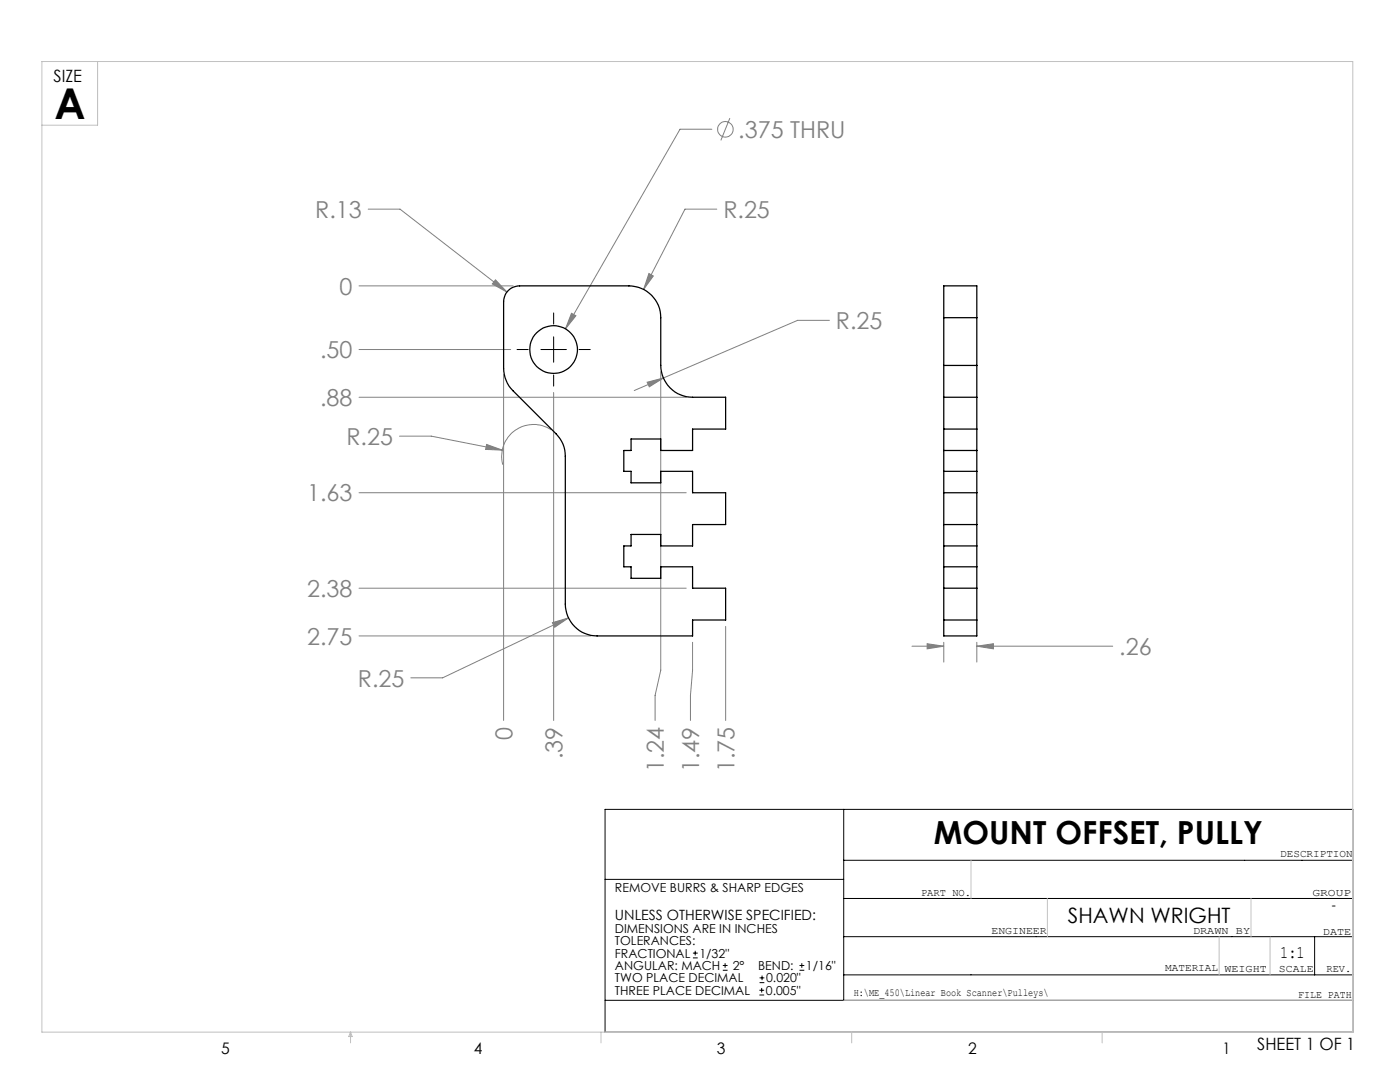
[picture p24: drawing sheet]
<svg xmlns="http://www.w3.org/2000/svg" width="279mm" height="216mm" viewBox="0 0 279 216" stroke-linecap="round" stroke-linejoin="round" font-family="sans-serif">
<defs><g id="words">
<text font-size="8.5" x="10.9" y="23.8">A</text>
<text font-size="6.3" x="186.4" y="168.4">MOUNT OFFSET, PULLY</text>
<g font-size="4.7" fill="#808080">
<text x="147.3" y="27.5">.375 THRU</text>
<text x="62.9" y="43.5">R.13</text>
<text x="144.4" y="43.5">R.25</text>
<text x="67.8" y="58.8">0</text>
<text x="166.8" y="65.7">R.25</text>
<text x="63.9" y="71.5">.50</text>
<text x="63.9" y="81">.88</text>
<text x="69.1" y="88.8">R.25</text>
<text x="61.3" y="100.1">1.63</text>
<text x="61.3" y="119.1">2.38</text>
<text x="61.3" y="128.6">2.75</text>
<text x="223.4" y="130.7">.26</text>
<text x="71.4" y="137">R.25</text>
<text x="102.3" y="147.6" transform="rotate(-90 102.3 147.6)">0</text>
<text x="112.3" y="151.5" transform="rotate(-90 112.3 151.5)">.39</text>
<text x="132.5" y="154.1" transform="rotate(-90 132.5 154.1)">1.24</text>
<text x="139.6" y="154.1" transform="rotate(-90 139.6 154.1)">1.49</text>
<text x="146.6" y="154.1" transform="rotate(-90 146.6 154.1)">1.75</text>
</g>
<text font-size="4.2" x="213.1" y="184.3">SHAWN WRIGHT</text>
<text font-size="3.5" x="255.5" y="191.2">1:1</text>
<g font-size="3.4">
<text x="10.7" y="16.4">SIZE</text>
<text x="250.9" y="209.5">SHEET 1 OF 1</text>
</g>
<g font-size="3.2">
<text x="44.2" y="210.4">5</text>
<text x="94.6" y="210.3">4</text>
<text x="143.1" y="210.4">3</text>
<text x="193.2" y="210.3">2</text>
<text x="244" y="210.3">1</text>
</g>
<g font-size="2.8">
<text x="122.7" y="183.6">UNLESS OTHERWISE SPECIFIED:</text>
<text x="265.7" y="181.6">-</text>
</g>
<g font-size="2.5">
<text x="122.7" y="178">REMOVE BURRS &amp; SHARP EDGES</text>
<text x="122.7" y="186.2">DIMENSIONS ARE IN INCHES</text>
<text x="122.7" y="188.6">TOLERANCES:</text>
<text x="122.7" y="191.1">FRACTIONAL</text>
<text x="139.6" y="191.1">1/32&quot;</text>
<text x="122.7" y="193.6">ANGULAR: MACH</text>
<text x="122.7" y="196">TWO PLACE DECIMAL</text>
<text x="146.2" y="193.6">2°</text>
<text x="151.3" y="193.6">BEND:</text>
<text x="152.9" y="196">0.020&quot;</text>
<text x="160.8" y="193.6">1/16&quot;</text>
<text x="122.7" y="198.5">THREE PLACE DECIMAL</text>
<text x="152.8" y="198.5">0.005&quot;</text>
</g>
<g font-size="2.1">
<text x="255.5" y="171">DESCRIPTION</text>
<text x="183.8" y="178.8">PART NO.</text>
<text x="261.9" y="178.8">GROUP</text>
<text x="197.9" y="186.4">ENGINEER</text>
<text x="238.1" y="186.4">DRAWN BY</text>
<text x="264" y="186.5">DATE</text>
<text x="232.5" y="193.8">MATERIAL</text>
<text x="244.4" y="193.9">WEIGHT</text>
<text x="255.2" y="194">SCALE</text>
<text x="264.7" y="193.9">REV.</text>
<text x="170.4" y="198.7">H:\ME_450\Linear Book Scanner\Pulleys\</text>
<text x="259.1" y="199.1">FILE PATH</text>
</g>
</g></defs>
<g fill="none" stroke="#808080" stroke-width=".2">
<path d="M142.1 25.8h-6.4l-22.8 39.8M145.7 23.6l-1.8 4.4M71.6 57h30.8M73.5 41.7h6.3l21.4 16.6M98.9 55.8l2.3 2.5-3-1.6zM129.5 54.6l.9 .5-2 2.6zM143.1 41.7h-6.4l-8.3 16M71.6 69.7h30.3M71.6 79.3h65.3M100.5 74.8v69M110.5 78.3v65.5M114.1 62.5l.8 .5-2 2.6z"/>
<path d="M129.2 76.3l3.2-.9-2.8 1.8zM131.9 74.2v59.5l-1.2 5v5.1M165.5 63.9h-6.3l-32.6 14M71.6 98.3h65.3M79.7 87h6.4l14.2 2.8M97.1 88.7l3.2 1.1-3.4-.1zM110 85.8a6.3 6.3 0 0 0-7.2 .1 6.3 6.3 0 0 0-2.4 6.8M71.6 117.4h65.3M71.6 126.9h46.3M110.2 124.2l3.3-.9-2.8 1.9zM113.5 123.3l-25.2 12h-6.3M138.2 128.2v5.5l-.4 5v5.1"/>
<path d="M144.8 125v18.8M182 128.9h6.3M185 128.4l3.3 .5-3.3 .6zM188.3 128.2v3.9M194.9 128.9l3.4-.5v1.1zM194.9 128.2v3.9M194.9 128.9h27.2"/>
<circle cx="144.8" cy="25.8" r="1.56"/>
</g>
<g fill="none" stroke="#000" stroke-width=".2">
<path d="M103.2 69.7h2.2M108 69.7h5M110.5 62.4v2.3M110.5 67.2v5.1M110.5 74.8v2.2M115.6 69.7h2.2M120.8 161.5h149.2v44.5h-149.2zM120.8 175.5h47.6M168.4 179.3h101.6M168.4 161.5v38.1M168.4 171.7h101.6M120.8 199.6h149.2"/>
<path d="M138.3 191.1h.9M138.3 190.2h.9M138.7 189.7v.9M144.3 193.6h.9M144.3 192.7h.9M144.7 192.2v.9M151.6 198.5h.9M151.6 197.6h.9M151.6 196.1h.9M151.6 195.1h.9M152 197.1v.9M152.1 194.7v.9"/>
<path d="M159.6 193.6h.9M159.6 192.7h.9M160 192.2v.9M168.4 186.9h101.6M168.4 194.5h101.6M262.4 186.9v7.6"/>
</g>
<g fill="none" stroke="#c0c0c0" stroke-width=".2">
<path d="M8.4 12.3h261.6v193.7h-261.6zM19.5 12.3v12.7h-11.1M193.8 171.7v7.6M209 179.3v7.6M249.7 179.3v7.6M168.4 199.6h101.6M243.3 186.9v7.6M253.5 186.9v7.6M70 206v2.1M70 206l.3 .8h-.7zM119.9 206v2.1M170 206v2.1"/>
<path d="M220 206v2.1"/>
</g>
<path d="M98.9 55.8l-.7 .9 3 1.6zM129.5 54.6l-1.1 3.1 2-2.6zM97.1 88.7l-.2 1 3.4 .1zM110.2 124.2l.5 1 2.8-1.9zM129.2 76.3l.4 .9 2.8-1.8zM114.1 62.5l-1.2 3.1 2-2.6zM185 128.4l3.3 .5-3.3 .6zM194.9 128.9l3.4-.5v1.1z" fill="#808080"/>
<g fill="none" stroke="#000" stroke-width=".25">
<path d="M101.3 58.1a3.2 3.2 0 0 1 2.4-1.1h21.8a6.3 6.3 0 0 1 6.4 6.4v9.5a6.4 6.4 0 0 0 6.3 6.4h6.6v6.3h-6.6v4.3h-6.3v-2.3h-6v2.3h-1.4v4.2h1.4v2.2h6v-2.2h6.3v4.2h6.6v6.4h-6.6v4.2h-6.3v-2.3h-6v2.3h-1.4v4.2h1.4v2.3h6v-2.3h6.3v4.3h6.6v6.3h-6.6v3.2h-19a6.4 6.4 0 0 1-6.4-6.4v-29.4a6.1 6.1 0 0 0-1.8-4.5l-8.6-8.6a6.5 6.5 0 0 1-1.9-4.5v-13.3l.3-1.3zM188.3 72.9v6.4M188.3 63.4v-6.4h6.6v6.4M188.3 79.3h6.6M188.3 79.3v47.6h6.6v-47.6M188.3 63.4v9.5M188.3 72.9h6.6M188.3 63.4h6.6M194.9 72.9v6.4M194.9 63.4v9.5M188.3 85.6h6.6M188.3 89.9h6.6"/>
<path d="M188.3 94.1h6.6M188.3 98.3h6.6M188.3 104.7h6.6M188.3 108.9h6.6M188.3 113.1h6.6M188.3 117.4h6.6M188.3 123.7h6.6"/>
<circle cx="110.5" cy="69.7" r="4.8"/>
</g>
<use href="#words"/>
</svg>
